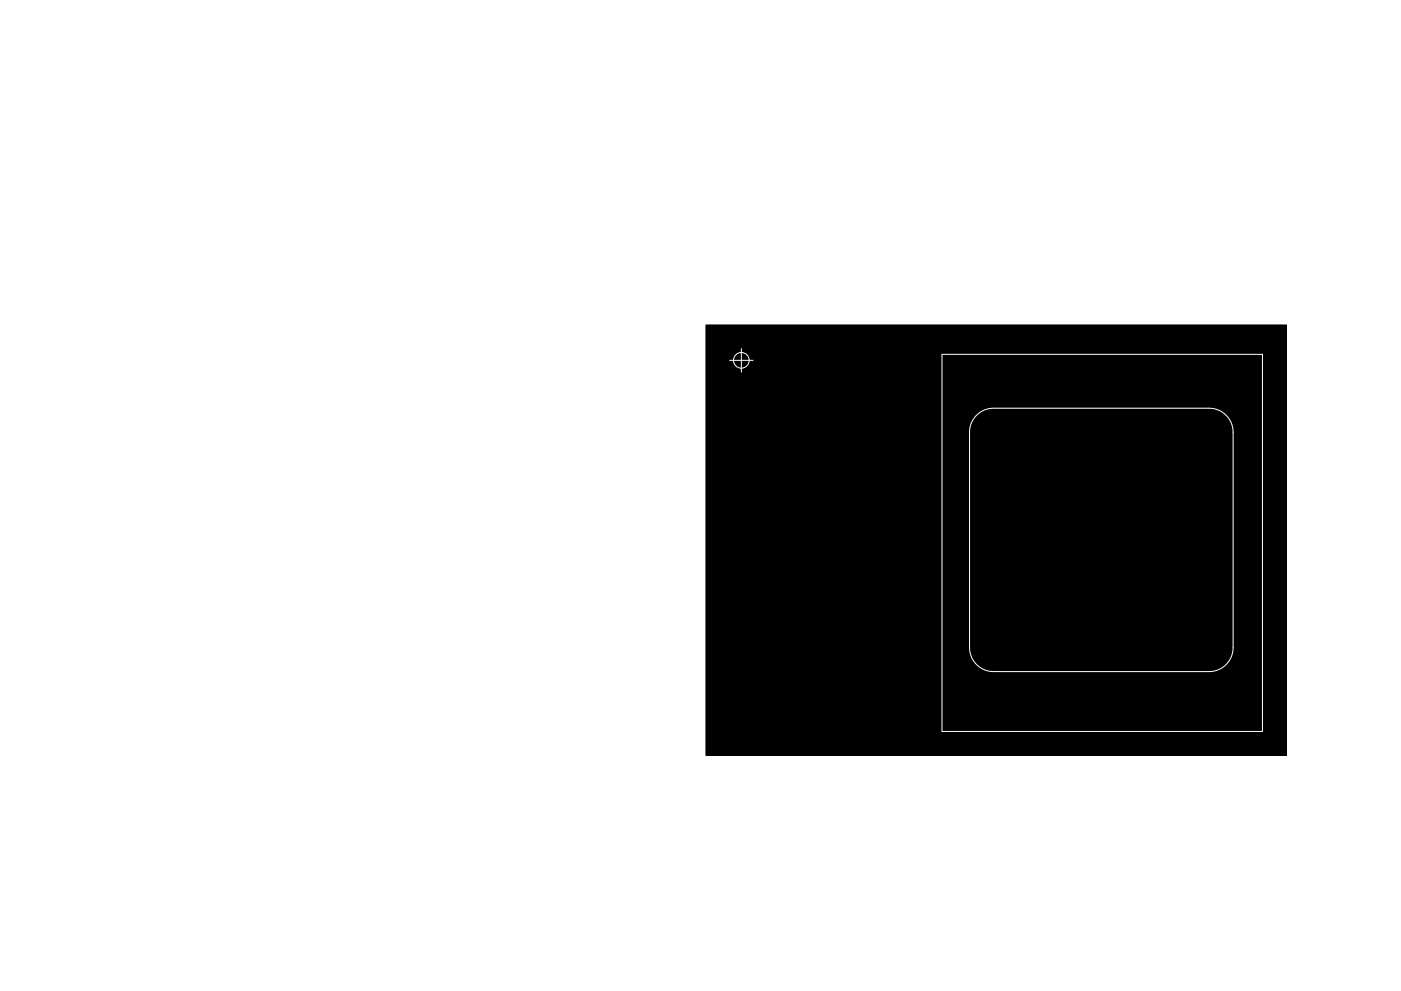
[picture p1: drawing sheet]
<svg xmlns="http://www.w3.org/2000/svg" width="297mm" height="210mm" viewBox="0 0 297 210" stroke-linecap="round" stroke-linejoin="round" font-family="sans-serif">
<path d="M149.7 68.9h123.1v91.4h-123.1z" fill="#000" stroke="#000" stroke-width=".21"/>
<g fill="none" stroke="#fff" stroke-width=".21">
<path d="M154.7 76.4h5M157.2 73.9v5M199.7 75.2h68v80h-68zM207.1 88.1a5.1 5.1 0 0 1 3.5-1.5h45.8a5.1 5.1 0 0 1 5 5.1v45.7a5.1 5.1 0 0 1-5 5.1h-45.8a5.1 5.1 0 0 1-5-5.1v-45.7a5.1 5.1 0 0 1 1.5-3.6z"/>
<circle cx="157.2" cy="76.4" r="1.67"/>
</g>
</svg>
